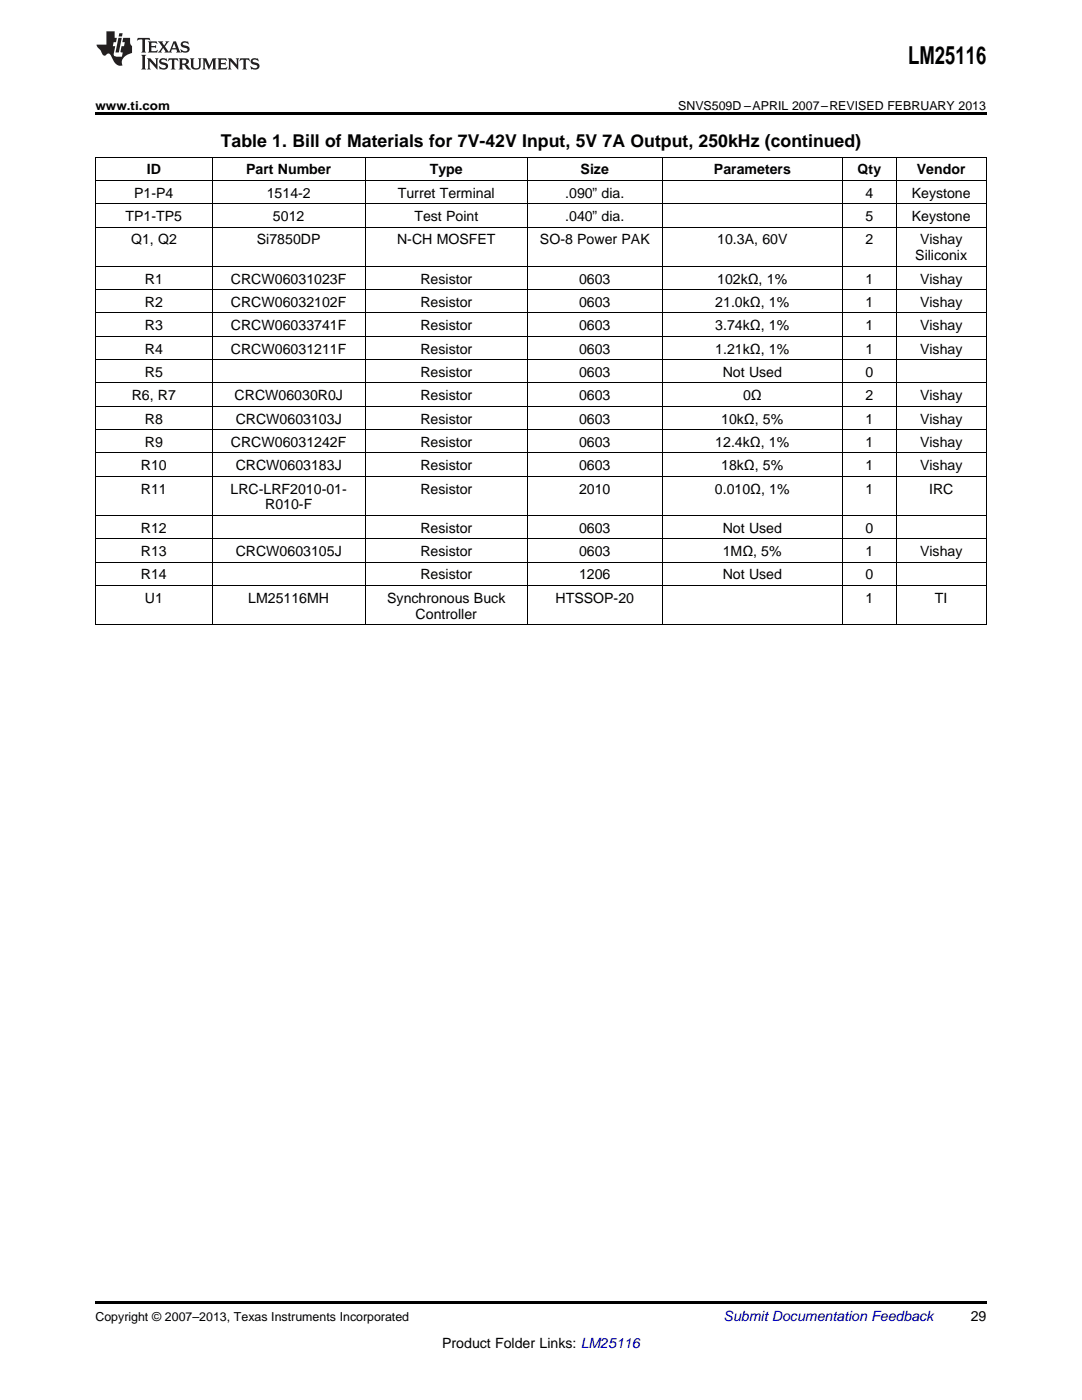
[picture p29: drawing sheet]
<svg xmlns="http://www.w3.org/2000/svg" width="216mm" height="279mm" viewBox="0 0 216 279" stroke-linecap="round" stroke-linejoin="round" font-family="sans-serif">
<defs><g id="words">
<text font-size="4.9" x="181.2" y="12.8">LM25116</text>
<text font-size="3.5" x="44.1" y="29.3">Table 1. Bill of Materials for 7V-42V Input, 5V 7A Output, 250kHz (continued)</text>
<g font-size="2.8">
<text x="29.3" y="34.8">ID</text>
<text x="49.1" y="34.8">Part Number</text>
<text x="85.8" y="34.8">Type</text>
<text x="115.9" y="34.8">Size</text>
<text x="142.5" y="34.8">Parameters</text>
<text x="171.1" y="34.8">Qty</text>
<text x="183" y="34.8">Vendor</text>
<text x="26.8" y="39.4">P1-P4</text>
<text x="53.2" y="39.4">1514-2</text>
<text x="79.4" y="39.4">Turret Terminal</text>
<text x="112.8" y="39.4">.090” dia.</text>
<text x="172.7" y="39.4">4</text>
<text x="181.9" y="39.4">Keystone</text>
<text x="25" y="44.1">TP1-TP5</text>
<text x="54.5" y="44.1">5012</text>
<text x="82.7" y="44.1">Test Point</text>
<text x="112.8" y="44.1">.040” dia.</text>
<text x="172.7" y="44.1">5</text>
<text x="181.9" y="44.1">Keystone</text>
<text x="26.1" y="48.8">Q1, Q2</text>
<text x="51.3" y="48.8">Si7850DP</text>
<text x="79.2" y="48.8">N-CH MOSFET</text>
<text x="107.7" y="48.8">SO-8 Power PAK</text>
<text x="143.1" y="48.8">10.3A, 60V</text>
<text x="172.7" y="48.8">2</text>
<text x="182.6" y="51.9">Siliconix</text>
<text x="183.6" y="48.8">Vishay</text>
<text x="28.9" y="56.6">R1</text>
<text x="46.1" y="56.6">CRCW06031023F</text>
<text x="83.9" y="56.6">Resistor</text>
<text x="115.5" y="56.6">0603</text>
<text x="143.1" y="56.6">102kΩ, 1%</text>
<text x="172.7" y="56.6">1</text>
<text x="183.6" y="56.6">Vishay</text>
<text x="28.9" y="61.2">R2</text>
<text x="28.9" y="65.9">R3</text>
<text x="46.1" y="61.2">CRCW06032102F</text>
<text x="46.1" y="65.9">CRCW06033741F</text>
<text x="83.9" y="61.2">Resistor</text>
<text x="83.9" y="65.9">Resistor</text>
<text x="115.5" y="61.2">0603</text>
<text x="115.5" y="65.9">0603</text>
<text x="142.7" y="61.2">21.0kΩ, 1%</text>
<text x="142.7" y="65.9">3.74kΩ, 1%</text>
<text x="172.7" y="61.2">1</text>
<text x="172.7" y="65.9">1</text>
<text x="183.6" y="61.2">Vishay</text>
<text x="183.6" y="65.9">Vishay</text>
<text x="28.9" y="70.6">R4</text>
<text x="46.1" y="70.6">CRCW06031211F</text>
<text x="83.9" y="70.6">Resistor</text>
<text x="115.5" y="70.6">0603</text>
<text x="142.7" y="70.6">1.21kΩ, 1%</text>
<text x="172.7" y="70.6">1</text>
<text x="183.6" y="70.6">Vishay</text>
<text x="28.9" y="75.2">R5</text>
<text x="83.9" y="75.2">Resistor</text>
<text x="115.5" y="75.2">0603</text>
<text x="144.2" y="75.2">Not Used</text>
<text x="172.7" y="75.2">0</text>
<text x="26.3" y="79.9">R6, R7</text>
<text x="46.8" y="79.9">CRCW06030R0J</text>
<text x="83.9" y="79.9">Resistor</text>
<text x="115.5" y="79.9">0603</text>
<text x="148.3" y="79.9">0Ω</text>
<text x="172.7" y="79.9">2</text>
<text x="183.6" y="79.9">Vishay</text>
<text x="28.9" y="84.5">R8</text>
<text x="28.9" y="89.2">R9</text>
<text x="46.1" y="89.2">CRCW06031242F</text>
<text x="47" y="84.5">CRCW0603103J</text>
<text x="83.9" y="84.5">Resistor</text>
<text x="83.9" y="89.2">Resistor</text>
<text x="115.5" y="84.5">0603</text>
<text x="115.5" y="89.2">0603</text>
<text x="142.7" y="89.2">12.4kΩ, 1%</text>
<text x="143.9" y="84.5">10kΩ, 5%</text>
<text x="172.7" y="84.5">1</text>
<text x="172.7" y="89.2">1</text>
<text x="183.6" y="84.5">Vishay</text>
<text x="183.6" y="89.2">Vishay</text>
<text x="28.1" y="93.8">R10</text>
<text x="47" y="93.8">CRCW0603183J</text>
<text x="83.9" y="93.8">Resistor</text>
<text x="115.5" y="93.8">0603</text>
<text x="143.9" y="93.8">18kΩ, 5%</text>
<text x="172.7" y="93.8">1</text>
<text x="183.6" y="93.8">Vishay</text>
<text x="28.1" y="98.5">R11</text>
<text x="46" y="98.5">LRC-LRF2010-01-</text>
<text x="52.9" y="101.7">R010-F</text>
<text x="83.9" y="98.5">Resistor</text>
<text x="115.5" y="98.5">2010</text>
<text x="142.7" y="98.5">0.010Ω, 1%</text>
<text x="172.7" y="98.5">1</text>
<text x="185.4" y="98.5">IRC</text>
<text x="28.1" y="106.3">R12</text>
<text x="83.9" y="106.3">Resistor</text>
<text x="115.5" y="106.3">0603</text>
<text x="144.2" y="106.3">Not Used</text>
<text x="172.7" y="106.3">0</text>
<text x="28.1" y="111">R13</text>
<text x="47" y="111">CRCW0603105J</text>
<text x="83.9" y="111">Resistor</text>
<text x="115.5" y="111">0603</text>
<text x="144.2" y="111">1MΩ, 5%</text>
<text x="172.7" y="111">1</text>
<text x="183.6" y="111">Vishay</text>
<text x="28.1" y="115.6">R14</text>
<text x="83.9" y="115.6">Resistor</text>
<text x="115.5" y="115.6">1206</text>
<text x="144.2" y="115.6">Not Used</text>
<text x="172.7" y="115.6">0</text>
<text x="28.9" y="120.3">U1</text>
<text x="49.5" y="120.3">LM25116MH</text>
<text x="77.3" y="120.3">Synchronous Buck</text>
<text x="82.9" y="123.5">Controller</text>
<text x="110.8" y="120.3">HTSSOP-20</text>
<text x="172.7" y="120.3">1</text>
<text x="186.5" y="120.3">TI</text>
<text x="193.7" y="263.6">29</text>
<text x="88.2" y="269">Product Folder Links: LM25116</text>
</g>
<text font-size="2.8" fill="#0000c8" x="144.4" y="263.6">Submit Documentation Feedback</text>
<g font-size="2.5">
<text x="19" y="21.9">www.ti.com</text>
<text x="135.3" y="21.9">SNVS509D –APRIL 2007–REVISED FEBRUARY 2013</text>
<text x="19" y="263.6">Copyright © 2007–2013, Texas Instruments Incorporated</text>
</g>
</g></defs>
<path d="M19 22.5h177.8v.5h-177.8zM19 259.7h177.8v.5h-177.8z" fill="#000"/>
<g fill="none" stroke="#000" stroke-width=".2">
<path d="M19 36h177.8M19 31.3h177.8M19.1 31.4v93.3M42.3 31.4v93.3M72.9 31.4v93.3M105.2 31.4v93.3M132.1 31.4v93.3M168 31.4v93.3M178.8 31.4v93.3M196.8 31.4v93.3M19 57.8h177.8M19 53.1h177.8"/>
<path d="M19 45.3h177.8M19 40.7h177.8M19 76.4h177.8M19 71.8h177.8M19 67.1h177.8M19 62.5h177.8M19 95.1h177.8M19 90.4h177.8M19 85.7h177.8M19 81.1h177.8M19 116.9h177.8M19 112.2h177.8"/>
<path d="M19 107.5h177.8M19 102.9h177.8M19 124.7h177.8"/>
</g>
<g fill="#231f20">
<path d="M27.5 7.6l-.1 .5 .4-.2h.6v.1v2.1l-.2 .4h1l-.3-.4v-2.1l.1-.1h.5l.5 .2-.2-.5zM29.5 8.3l.2 .3v1.5l-.2 .4h1.8l.2-.6a1.04 1.04 0 0 1-1.3 .2v-.7h.6l.3 .2v-.6l-.3 .2h-.6v-.6l.8-.1 .4 .3-.2-.5zM31.5 8.3l.9 1.1-.9 1.1h.8l-.2-.2 .5-.7 .4 .7-.2 .2h1.5l-.1-.2 .1-.4h.9l.1 .4-.2 .2h1l-.3-.3-.7-1.9h-.5l-.9 2-.8-1 .9-1h-.8l.1 .3-.3 .5-.4-.6 .2-.2zM34.7 8.6l.4 1h-.7zM36.3 8.4a.63 .63 0 0 0-.2 .7 .63 .63 0 0 0 .6 .4l.6 .2 .1 .2a.75 .75 0 0 1-.7 .4 .75 .75 0 0 1-.6-.5l.1 .7 .1-.1a1.11 1.11 0 0 0 1.5-.6 1.13 1.13 0 0 0-1.2-.8l-.1-.4a1.04 1.04 0 0 1 1.2 .2l-.2-.5-.1 .1-.5-.2zM28.2 10.9l.2 .4v2.2l-.2 .4h1l-.3-.4v-2.2l.3-.4zM29.3 11.6l.3 .4v1.5l-.3 .4h.8l-.2-.4v-1.3l1.5 1.7v-1.9l.2-.4h-.7l.2 .4v.9l-1.1-1.3zM32 11.8a.62 .62 0 0 0-.2 .7 .62 .62 0 0 0 .6 .4l.6 .1 .1 .3a.76 .76 0 0 1-.7 .3 .76 .76 0 0 1-.6-.4l.1 .7 .1-.1a1.11 1.11 0 0 0 1.5-.6 1.13 1.13 0 0 0-1.2-.8l-.1-.4a1.04 1.04 0 0 1 1.2 .2l-.2-.6-.1 .1-.5-.1zM33.7 11.6l-.2 .6a.61 .61 0 0 1 .8-.3v1.6l-.2 .4h.9l-.2-.4v-1.6a.63 .63 0 0 1 .8 .3l-.2-.6zM35.6 11.6l.3 .4v1.5l-.3 .4h1l-.2-.2v-.8l.5 .2a.76 .76 0 0 0 1.2 .7l-1-1a.58 .58 0 0 0 .6-.5 .58 .58 0 0 0-.5-.6zM36.4 11.9h.1a.45 .45 0 0 1 .5 .1 .45 .45 0 0 1 .1 .5l-.7 .2zM37.9 11.6l.2 .2a2.17 2.17 0 0 0 .3 1.9 .99 .99 0 0 0 1.6-.6v-1.1l.2-.4h-.7l.2 .2a1.92 1.92 0 0 1-.2 1.8 .6 .6 0 0 1-.9-.5v-1.1l.2-.4zM40.4 11.6l.2 .4v1.5l-.2 .4h.7l-.2-.4v-1.4l.8 1.8 .8-1.8v1.4l-.2 .4h.9l-.2-.4v-1.5l.2-.4h-.8l-.6 1.5-.6-1.5zM43.4 11.6l.2 .4v1.5l-.2 .4h1.8l.2-.6a1.04 1.04 0 0 1-1.3 .1v-.6h.5l.4 .2v-.6l-.4 .2h-.5v-.7h.8l.3 .3-.1-.6zM45.5 11.6l.2 .4v1.5l-.2 .4h.7l-.2-.4v-1.3l1.5 1.7v-1.9l.2-.4h-.7l.2 .4v.9l-1.1-1.3zM47.9 11.6l-.1 .6a.61 .61 0 0 1 .8-.3v1.6l-.3 .4h1l-.3-.4 .1-1.6a.63 .63 0 0 1 .7 .3l-.1-.6zM50.2 11.8a.62 .62 0 0 0-.2 .7 .62 .62 0 0 0 .6 .4l.6 .1 .2 .3a.76 .76 0 0 1-.8 .3 .76 .76 0 0 1-.6-.4l.1 .7 .2-.1a1.11 1.11 0 0 0 1.5-.6 1.13 1.13 0 0 0-1.3-.8l-.1-.4a1.04 1.04 0 0 1 1.2 .2l-.1-.6-.2 .1-.5-.1z"/>
<path d="M21.2 6.3v2.6h-1.9l.1 .4 .7 .9a.91 .91 0 0 0 1 .8 .56 .56 0 0 1 .5-.3 .56 .56 0 0 1 .5 .3l.4 .8a1.53 1.53 0 0 0 1.9 1.2 1.54 1.54 0 0 1 1-2.1l.9-.3v-1.4a1.52 1.52 0 0 1-.3-1.6h-1.4l-.2 .8h.5l-.2 .8h-.4l-.2 1v.2l.4 .1-.2 .8a1.93 1.93 0 0 1-1.6-.3l.3-1.8h-.5l.2-.8h.4l.2-.8h-.4v-1.3zM23.6 7.6l-.6 2.9h.7l.6-2.9zM23.8 6.6l-.1 .7h.6l.2-.7z"/>
</g>
<use href="#words"/>
</svg>
